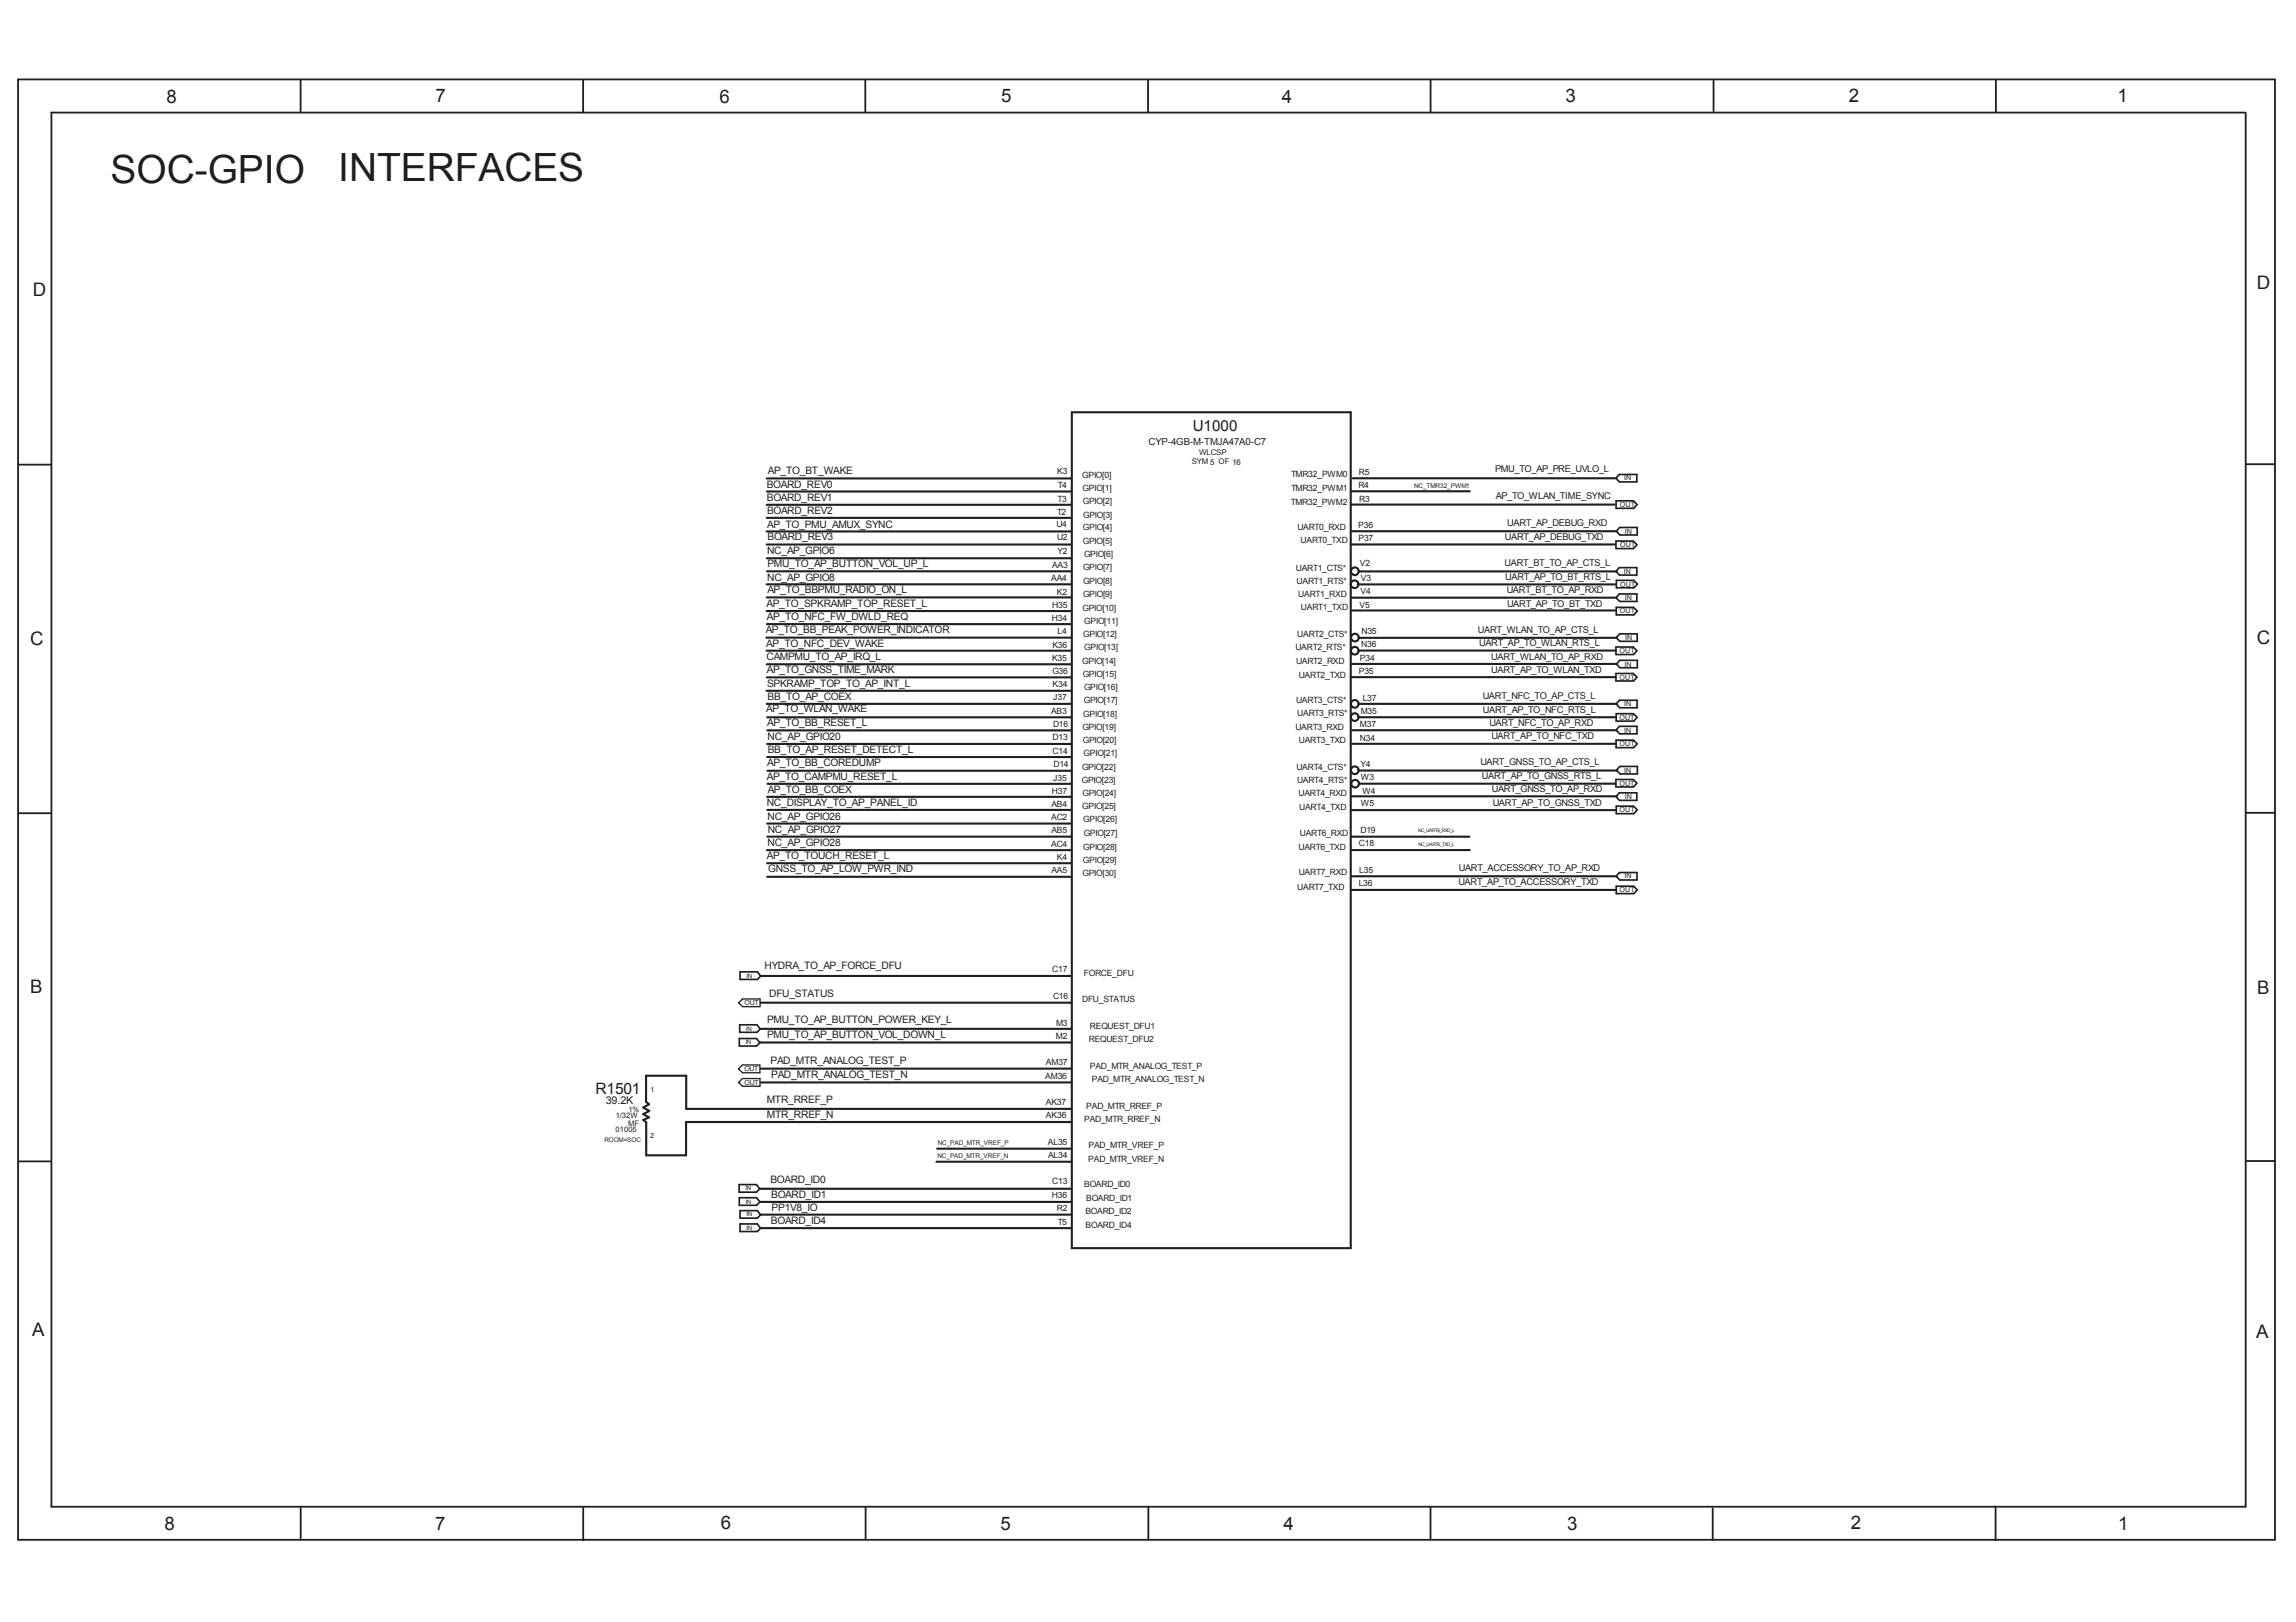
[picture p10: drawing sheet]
<svg xmlns="http://www.w3.org/2000/svg" width="297mm" height="210mm" viewBox="0 0 297 210" stroke-linecap="round" stroke-linejoin="round" font-family="sans-serif">
<defs><g id="words">
<g font-size="5" fill="#1e1e1e">
<text x="14.3" y="23.6">SOC-GPIO</text>
<text x="43.8" y="23.4">INTERFACES</text>
</g>
<g font-size="2.4" fill="#1e1e1e">
<text x="21.6" y="13.3">8</text>
<text x="56.3" y="13.1">7</text>
<text x="93.1" y="13.3">6</text>
<text x="129.5" y="13.2">5</text>
<text x="165.8" y="13.3">4</text>
<text x="202.5" y="13.2">3</text>
<text x="239.2" y="13.2">2</text>
<text x="273.9" y="13.2">1</text>
<text x="4.2" y="38.3">D</text>
<text x="292" y="37.4">D</text>
<text x="3.9" y="83.4">C</text>
<text x="292" y="83.3">C</text>
<text x="3.9" y="128.5">B</text>
<text x="292" y="128.6">B</text>
<text x="4.2" y="172.9">A</text>
<text x="291.9" y="173.2">A</text>
<text x="56.3" y="198">7</text>
<text x="93.3" y="197.9">6</text>
<text x="129.4" y="197.9">5</text>
<text x="166.1" y="197.9">4</text>
<text x="202.7" y="197.9">3</text>
<text x="239.4" y="197.9">2</text>
<text x="21.3" y="198">8</text>
<text x="274" y="198">1</text>
</g>
<g font-size="2" fill="#1e1e1e">
<text x="154.3" y="55.8">U1000</text>
<text x="77" y="141.6">R1501</text>
</g>
<text font-size="1.4" fill="#1e1e1e" x="78.4" y="142.9">39.2K</text>
<g font-size="1.3" fill="#1e1e1e">
<text x="148.6" y="57.5">CYP-4GB-M-TMJA47A0-C7</text>
<text x="99.2" y="63.1">BOARD_REV0</text>
<text x="99.2" y="64.8">BOARD_REV1</text>
<text x="99.3" y="61.4">AP_TO_BT_WAKE</text>
<text x="99.2" y="66.5">BOARD_REV2</text>
<text x="99.2" y="71.7">NC_AP_GPIO6</text>
<text x="99.3" y="68.3">AP_TO_PMU_AMUX_SYNC</text>
<text x="99.3" y="69.9">BOARD_REV3</text>
<text x="99.3" y="75.1">NC_AP_GPIO8</text>
<text x="99.3" y="73.4">PMU_TO_AP_BUTTON_VOL_UP_L</text>
<text x="99.3" y="76.7">AP_TO_BBPMU_RADIO_ON_L</text>
<text x="99.1" y="82">AP_TO_BB_PEAK_POWER_INDICATOR</text>
<text x="99.1" y="83.7">AP_TO_NFC_DEV_WAKE</text>
<text x="99.2" y="78.5">AP_TO_SPKRAMP_TOP_RESET_L</text>
<text x="99.2" y="80.2">AP_TO_NFC_FW_DWLD_REQ</text>
<text x="99.2" y="85.4">CAMPMU_TO_AP_IRQ_L</text>
<text x="99.2" y="87.1">AP_TO_GNSS_TIME_MARK</text>
<text x="99.2" y="89">SPKRAMP_TOP_TO_AP_INT_L</text>
<text x="99.1" y="92.2">AP_TO_WLAN_WAKE</text>
<text x="99.3" y="94">AP_TO_BB_RESET_L</text>
<text x="99.3" y="95.7">NC_AP_GPIO20</text>
<text x="99.3" y="90.6">BB_TO_AP_COEX</text>
<text x="99.2" y="100.9">AP_TO_CAMPMU_RESET_L</text>
<text x="99.3" y="99.1">AP_TO_BB_COREDUMP</text>
<text x="99.3" y="97.4">BB_TO_AP_RESET_DETECT_L</text>
<text x="99.2" y="104.3">NC_DISPLAY_TO_AP_PANEL_ID</text>
<text x="99.3" y="106.1">NC_AP_GPIO26</text>
<text x="99.3" y="102.6">AP_TO_BB_COEX</text>
<text x="99.3" y="107.8">NC_AP_GPIO27</text>
<text x="99.2" y="111.2">AP_TO_TOUCH_RESET_L</text>
<text x="99.3" y="109.5">NC_AP_GPIO28</text>
<text x="99.4" y="112.9">GNSS_TO_AP_LOW_PWR_IND</text>
<text x="98.9" y="125.4">HYDRA_TO_AP_FORCE_DFU</text>
<text x="99.5" y="129">DFU_STATUS</text>
<text x="99.2" y="132.4">PMU_TO_AP_BUTTON_POWER_KEY_L</text>
<text x="99.2" y="134.3">PMU_TO_AP_BUTTON_VOL_DOWN_L</text>
<text x="99.7" y="137.6">PAD_MTR_ANALOG_TEST_P</text>
<text x="99.2" y="142.7">MTR_RREF_P</text>
<text x="99.8" y="139.5">PAD_MTR_ANALOG_TEST_N</text>
<text x="99.2" y="144.6">MTR_RREF_N</text>
<text x="99.7" y="153">BOARD_ID0</text>
<text x="99.8" y="155">BOARD_ID1</text>
<text x="99.7" y="158.3">BOARD_ID4</text>
<text x="99.8" y="156.8">PP1V8_IO</text>
</g>
<g font-size="1.2" fill="#1e1e1e">
<text x="193.4" y="61.1">PMU_TO_AP_PRE_UVLO_L</text>
<text x="193.5" y="64.6">AP_TO_WLAN_TIME_SYNC</text>
<text x="194.7" y="69.9">UART_AP_DEBUG_TXD</text>
<text x="195" y="68">UART_AP_DEBUG_RXD</text>
<text x="194.7" y="73.3">UART_BT_TO_AP_CTS_L</text>
<text x="194.7" y="75.1">UART_AP_TO_BT_RTS_L</text>
<text x="194.9" y="76.7">UART_BT_TO_AP_RXD</text>
<text x="191.2" y="81.9">UART_WLAN_TO_AP_CTS_L</text>
<text x="191.4" y="83.6">UART_AP_TO_WLAN_RTS_L</text>
<text x="195" y="78.6">UART_AP_TO_BT_TXD</text>
<text x="192.9" y="85.3">UART_WLAN_TO_AP_RXD</text>
<text x="192.9" y="87">UART_AP_TO_WLAN_TXD</text>
<text x="191.8" y="90.4">UART_NFC_TO_AP_CTS_L</text>
<text x="191.9" y="92.2">UART_AP_TO_NFC_RTS_L</text>
<text x="192.7" y="93.9">UART_NFC_TO_AP_RXD</text>
<text x="192.9" y="95.6">UART_AP_TO_NFC_TXD</text>
<text x="191.5" y="98.9">UART_GNSS_TO_AP_CTS_L</text>
<text x="191.7" y="100.8">UART_AP_TO_GNSS_RTS_L</text>
<text x="193" y="102.5">UART_GNSS_TO_AP_RXD</text>
<text x="193.1" y="104.3">UART_AP_TO_GNSS_TXD</text>
<text x="188.7" y="112.7">UART_ACCESSORY_TO_AP_RXD</text>
<text x="188.7" y="114.5">UART_AP_TO_ACCESSORY_TXD</text>
</g>
<g font-size="1.1" fill="#1e1e1e">
<text x="136.8" y="61.4">K3</text>
<text x="136.8" y="64.9">T3</text>
<text x="136.8" y="63.2">T4</text>
<text x="140" y="61.9">GPIO[0]</text>
<text x="140.1" y="63.5">GPIO[1]</text>
<text x="140.1" y="65.3">GPIO[2]</text>
<text x="167" y="65.3">TMR32_PWM2</text>
<text x="167" y="61.7">TMR32_PWM0</text>
<text x="167" y="63.6">TMR32_PWM1</text>
<text x="175.7" y="63.1">R4</text>
<text x="175.8" y="61.4">R5</text>
<text x="175.8" y="64.9">R3</text>
<text x="136.7" y="68.3">U4</text>
<text x="136.8" y="69.9">U2</text>
<text x="136.8" y="66.6">T2</text>
<text x="136.8" y="71.7">Y2</text>
<text x="140.1" y="70.4">GPIO[5]</text>
<text x="140.1" y="68.6">GPIO[4]</text>
<text x="140.1" y="67">GPIO[3]</text>
<text x="167.8" y="68.6">UART0_RXD</text>
<text x="168.3" y="70.3">UART0_TXD</text>
<text x="175.7" y="68.4">P36</text>
<text x="175.8" y="70">P37</text>
<text x="136" y="75.2">AA4</text>
<text x="136.1" y="73.5">AA3</text>
<text x="136.7" y="77">K2</text>
<text x="140.1" y="75.6">GPIO[8]</text>
<text x="140.1" y="77.3">GPIO[9]</text>
<text x="140.1" y="73.8">GPIO[7]</text>
<text x="140.2" y="72.1">GPIO[6]</text>
<text x="167.6" y="73.8">UART1_CTS*</text>
<text x="167.7" y="75.5">UART1_RTS*</text>
<text x="168" y="77.3">UART1_RXD</text>
<text x="175.9" y="73.3">V2</text>
<text x="176" y="76.8">V4</text>
<text x="176.1" y="75.2">V3</text>
<text x="136.1" y="80.4">H34</text>
<text x="136.1" y="78.7">H35</text>
<text x="136.2" y="83.8">K36</text>
<text x="136.8" y="82">L4</text>
<text x="140" y="79">GPIO[10]</text>
<text x="140.1" y="82.4">GPIO[12]</text>
<text x="140.3" y="80.7">GPIO[11]</text>
<text x="167.8" y="82.4">UART2_CTS*</text>
<text x="168.3" y="78.9">UART1_TXD</text>
<text x="175.9" y="78.6">V5</text>
<text x="176.1" y="83.8">N36</text>
<text x="176.1" y="82.1">N35</text>
<text x="136.1" y="85.5">K35</text>
<text x="136.2" y="87.2">G36</text>
<text x="136.2" y="88.9">K34</text>
<text x="140" y="85.9">GPIO[14]</text>
<text x="140.1" y="87.7">GPIO[15]</text>
<text x="140.2" y="89.3">GPIO[16]</text>
<text x="140.3" y="84.2">GPIO[13]</text>
<text x="167.6" y="84.1">UART2_RTS*</text>
<text x="167.7" y="85.9">UART2_RXD</text>
<text x="168" y="87.7">UART2_TXD</text>
<text x="175.8" y="87.2">P35</text>
<text x="175.9" y="85.5">P34</text>
<text x="136" y="92.4">AB3</text>
<text x="136.2" y="95.8">D13</text>
<text x="136.2" y="94.1">D16</text>
<text x="136.3" y="90.6">J37</text>
<text x="140" y="94.5">GPIO[19]</text>
<text x="140.2" y="92.7">GPIO[18]</text>
<text x="140.2" y="91">GPIO[17]</text>
<text x="167.6" y="94.5">UART3_RXD</text>
<text x="167.7" y="91">UART3_CTS*</text>
<text x="167.8" y="92.7">UART3_RTS*</text>
<text x="175.9" y="94.1">M37</text>
<text x="175.9" y="95.8">N34</text>
<text x="176" y="92.4">M35</text>
<text x="176.3" y="90.7">L37</text>
<text x="136.2" y="97.5">C14</text>
<text x="136.3" y="101">J35</text>
<text x="136.3" y="99.3">D14</text>
<text x="140" y="101.3">GPIO[23]</text>
<text x="140" y="99.6">GPIO[22]</text>
<text x="140.1" y="96.2">GPIO[20]</text>
<text x="140.2" y="97.9">GPIO[21]</text>
<text x="167.7" y="99.6">UART4_CTS*</text>
<text x="167.8" y="101.3">UART4_RTS*</text>
<text x="168" y="96.1">UART3_TXD</text>
<text x="176" y="99.3">Y4</text>
<text x="176.1" y="100.9">W3</text>
<text x="136" y="106.1">AC2</text>
<text x="136" y="107.8">AB5</text>
<text x="136" y="104.5">AB4</text>
<text x="136.1" y="102.7">H37</text>
<text x="140" y="104.7">GPIO[25]</text>
<text x="140" y="103.1">GPIO[24]</text>
<text x="140.2" y="106.4">GPIO[26]</text>
<text x="168" y="103">UART4_RXD</text>
<text x="168.1" y="104.8">UART4_TXD</text>
<text x="176" y="107.8">D19</text>
<text x="176.1" y="104.3">W5</text>
<text x="176.3" y="102.7">W4</text>
<text x="136" y="109.6">AC4</text>
<text x="136" y="113">AA5</text>
<text x="136.7" y="111.3">K4</text>
<text x="140" y="113.4">GPIO[30]</text>
<text x="140.1" y="111.7">GPIO[29]</text>
<text x="140.1" y="110">GPIO[28]</text>
<text x="140.2" y="108.2">GPIO[27]</text>
<text x="168" y="110">UART6_TXD</text>
<text x="168" y="113.3">UART7_RXD</text>
<text x="168.2" y="108.2">UART6_RXD</text>
<text x="175.8" y="109.5">C18</text>
<text x="175.9" y="113">L35</text>
<text x="167.8" y="115.1">UART7_TXD</text>
<text x="175.8" y="114.7">L36</text>
<text x="136.1" y="125.8">C17</text>
<text x="136.2" y="129.2">C16</text>
<text x="140" y="129.6">DFU_STATUS</text>
<text x="140.2" y="126.3">FORCE_DFU</text>
<text x="135.3" y="137.9">AM37</text>
<text x="136.6" y="134.4">M2</text>
<text x="136.6" y="132.8">M3</text>
<text x="140.9" y="134.8">REQUEST_DFU2</text>
<text x="141" y="133.1">REQUEST_DFU1</text>
<text x="135.2" y="139.6">AM36</text>
<text x="135.3" y="143">AK37</text>
<text x="140.5" y="143.5">PAD_MTR_RREF_P</text>
<text x="141" y="138.3">PAD_MTR_ANALOG_TEST_P</text>
<text x="141.2" y="140">PAD_MTR_ANALOG_TEST_N</text>
<text x="135.3" y="144.7">AK36</text>
<text x="135.6" y="148.2">AL35</text>
<text x="135.6" y="149.9">AL34</text>
<text x="140.3" y="145.2">PAD_MTR_RREF_N</text>
<text x="140.8" y="148.6">PAD_MTR_VREF_P</text>
<text x="136.1" y="155.1">H36</text>
<text x="136.1" y="153.2">C13</text>
<text x="140.3" y="153.6">BOARD_ID0</text>
<text x="140.5" y="155.4">BOARD_ID1</text>
<text x="140.8" y="150.4">PAD_MTR_VREF_N</text>
<text x="136.7" y="156.7">R2</text>
<text x="136.8" y="158.5">T5</text>
<text x="140.4" y="157.2">BOARD_ID2</text>
<text x="140.5" y="158.9">BOARD_ID4</text>
</g>
<g font-size="1" fill="#1e1e1e">
<text x="155.1" y="58.9">WLCSP</text>
<text x="154.2" y="60.1">SYM 5 OF 16</text>
<text x="81.3" y="143.9">1%</text>
<text x="79.6" y="146.5">01005</text>
<text x="79.7" y="144.7">1/32W</text>
<text x="81.3" y="145.7">MF</text>
</g>
<g font-size=".9" fill="#1e1e1e">
<text x="209.6" y="65.6">OUT</text>
<text x="210.1" y="62.2">IN</text>
<text x="209.6" y="70.8">OUT</text>
<text x="210.2" y="69.1">IN</text>
<text x="209.6" y="75.9">OUT</text>
<text x="210.1" y="74.2">IN</text>
<text x="210.2" y="77.6">IN</text>
<text x="209.6" y="79.4">OUT</text>
<text x="210.2" y="82.8">IN</text>
<text x="209.5" y="87.9">OUT</text>
<text x="209.5" y="84.5">OUT</text>
<text x="210.2" y="86.3">IN</text>
<text x="209.5" y="93.1">OUT</text>
<text x="210.1" y="94.8">IN</text>
<text x="210.1" y="91.4">IN</text>
<text x="209.5" y="101.7">OUT</text>
<text x="209.5" y="96.6">OUT</text>
<text x="210.1" y="100">IN</text>
<text x="209.5" y="105.1">OUT</text>
<text x="210.2" y="103.4">IN</text>
<text x="210.2" y="113.7">IN</text>
<text x="209.5" y="115.5">OUT</text>
<text x="96.3" y="130">OUT</text>
<text x="84.2" y="141.3">1</text>
<text x="96.3" y="138.6">OUT</text>
<text x="96.3" y="140.3">OUT</text>
<text x="84.1" y="147.3">2</text>
</g>
<g font-size=".8" fill="#1e1e1e">
<text x="183" y="63.1">NC_TMR32_PWM1</text>
<text x="96.6" y="126.5">IN</text>
<text x="96.5" y="135.1">IN</text>
<text x="96.5" y="133.4">IN</text>
<text x="78.2" y="147.7">ROOM=SOC</text>
<text x="121.3" y="149.9">NC_PAD_MTR_VREF_N</text>
<text x="121.3" y="148.1">NC_PAD_MTR_VREF_P</text>
<text x="96.4" y="154">IN</text>
<text x="96.5" y="155.7">IN</text>
<text x="96.6" y="157.4">IN</text>
<text x="96.6" y="159.1">IN</text>
</g>
<g font-size=".6" fill="#1e1e1e">
<text x="183.5" y="107.6">NC_UART6_RXD_L</text>
<text x="183.5" y="109.5">NC_UART6_TXD_L</text>
</g>
</g></defs>
<g fill="none" stroke="#1e1e1e" stroke-width=".22">
<path d="M209.1 61.9l.4-.5h2.3v1h-2.3l-.4-.5M209.1 73.9l.4-.4h2.3v.9h-2.3l-.4-.4M209.1 77.3l.4-.4h2.3v.9h-2.3l-.4-.4M209.1 68.7l.4-.4h2.3v.9h-2.2l-.5-.4M211.7 70.4l-.4-.4h-2.2v1h2.2l.5-.5M211.7 65.2l-.4-.4h-2.2v1h2.3M211.8 79l-.5-.4h-2.2v1h2.3l.4-.5M211.8 65.3l-.5 .5M211.8 75.5l-.4-.4h-2.3v1h2.3l.4-.5M209.1 91.1l.4-.5h2.3v1h-2.2l-.5-.4M209.1 85.9l.5-.4h2.2v.9h-2.2l-.4-.4M209.5 94h2.3v1h-2.3l-.4-.5"/>
<path d="M209.5 94l-.4 .5M209.5 82h2.3v1h-2.2l-.5-.4M209.5 82l-.4 .5M209.6 99.2h2.2v1h-2.2l-.4-.5M209.6 99.2l-.5 .4M211.7 84.2l-.4-.5h-2.2v1h2.2l.4-.5M211.7 87.6l-.4-.4h-2.2v.9h2.2l.5-.4M211.7 96.2l-.4-.4h-2.2v1h2.3M211.8 92.8l-.5-.4h-2.2v.9h2.3l.4-.4M211.8 96.3l-.5 .5M209.1 103.1l.4-.5h2.3v1h-2.3l-.4-.5M209.1 113.4l.4-.5h2.3v1h-2.3l-.4-.4"/>
<path d="M211.7 101.3l-.4-.4h-2.2v.9h2.2l.4-.4M211.8 115.1l-.5-.4h-2.2v.9h2.3l.4-.4M211.8 104.8l-.5-.5h-2.2v1h2.3l.4-.5M95.6 134.4h2.3l.4 .5-.4 .5h-2.3zM95.7 132.6h2.2l.5 .6-.5 .4h-2.2zM95.7 125.8v.9h2.3l.4-.4M95.7 125.8h2.3l.4 .5M95.6 153.3v1h2.3l.4-.4M95.6 153.3h2.3l.4 .5M97.9 155l.4 .5-.4 .5h-2.3v-1h2.3M98 156.7l.4 .5-.4 .4h-2.3v-.9h2.3M98 158.4l.4 .5-.4 .5h-2.3v-1h2.3"/>
</g>
<path d="M95.6 129.8l.5-.5h2.2v1h-2.2zM96 137.8h2.3v1h-2.2l-.6-.5zM96.1 140.6h2.2v-1h-2.2l-.6 .5 .6 .5" fill="none" stroke="#1e1e1e" stroke-width=".17"/>
<g fill="none" stroke="#1e1e1e" stroke-width=".23">
<path d="M38.9 10.4v4M75.4 10.3v4.3M111.9 10.3v4.2M148.5 10.4v4M185.1 10.4v4.1M221.7 10.5v3.9M258.2 10.3v4.2M290.4 14.6h-283.7v180.4h283.8v-180.4M294.3 10.3h-292v189h292v-189M2.4 60.1h4.2M290.5 60.1h3.7M2.4 105.2h4.1"/>
<path d="M290.5 105.2h3.8M2.5 150.3h4M290.6 150.2h3.7M38.9 195.1v4.1M75.5 195v4.3M112 195.1v4.1M148.6 195.1v4.1M185.1 195.1v4.1M221.6 195.2v4.1M258.2 195v4.3"/>
</g>
<g fill="none" stroke="#1e1e1e" stroke-width=".27">
<path d="M138.7 53.4h36v108.1h-36zM99.2 68.8h39.3M99.2 75.6h39.3M99.2 79.1h39.3M99.2 70.5h39.4M99.2 65.3h39.3M99.2 61.9h39.4M99.2 77.3h39.4M99.2 67h39.4M99.2 72.2h39.4M99.2 63.6h39.4M99.2 73.9h39.4"/>
<path d="M174.8 63.6h15.3M174.8 65.3h34.1M174.9 77.3h34.1M174.9 70.5h34M174.9 68.7h34.1M174.9 79h34M175 61.9h34M175.8 73.9h33.2M175.8 75.6h33.2M99.1 82.5h39.4M99.2 89.4h39.3M99.2 84.2h39.3"/>
<path d="M99.2 91.1h39.4M99.2 86h39.3M99.2 87.7h39.4M99.2 80.8h39.4M99.2 96.3h39.4M99.2 92.8h39.4M99.3 98h39.3M99.3 94.5h39.3M99.3 99.7h39.3M174.9 87.6h34M174.9 85.9h34.2M174.9 96.3h34.1"/>
<path d="M174.9 94.5h34.1M175.8 99.7h33.4M175.8 91.1h33.3M175.8 84.2h33.2M175.8 82.5h33.3M175.8 92.8h33.1M99.2 110h39.4M99.2 111.7h39.4M99.2 106.6h39.4M99.2 103.1h39.4M99.3 113.5h39.3M99.3 108.3h39.3"/>
<path d="M99.3 104.8h39.3M99.3 101.4h39.4M174.8 113.4h34.2M174.8 108.3h15.3M174.9 103.1h34.1M174.9 115.2h34.1M174.9 110h15.2M174.9 104.8h34.1M175.9 101.4h33.1M98.3 134.9h40.3M98.4 133.1h40.2M98.4 126.3h40.1"/>
<path d="M98.4 138.3h40.1M98.4 129.8h40.2M98.3 153.8h40.3M98.3 155.5h40.3M98.4 158.9h40.2M98.4 157.2h40.1M98.5 140.1h40.1M121.1 150.3h17.5M121.2 148.7h17.3M138.6 143.5h-49.8v-4.3h-5.2v3.4l.4 .3-.8 .4 .8 .5-.8 .4 .8 .4-.8 .3 .4 .3v4.3h5.2v-4.3h49.8"/>
<circle cx="175.2" cy="75.6" r=".5"/>
<circle cx="175.3" cy="73.9" r=".5"/>
<circle cx="175.3" cy="92.8" r=".5"/>
<circle cx="175.3" cy="91.1" r=".5"/>
<circle cx="175.3" cy="99.7" r=".5"/>
<circle cx="175.3" cy="84.2" r=".5"/>
<circle cx="175.3" cy="82.5" r=".5"/>
<circle cx="175.3" cy="101.4" r=".5"/>
</g>
<path d="M95.6 138.3h.1M95.6 129.8h.1M95.6 140.1h.1M2.4 199.3h.1" fill="none" stroke="#1e1e1e" stroke-width=".13"/>
<path d="M98.3 134.9h.1M98.3 133.2h.1M98.4 126.3h.1M98.3 153.8h.1M98.3 155.5h.1M98.4 158.9h.1M98.4 157.2h.1" fill="none" stroke="#1e1e1e" stroke-width=".21"/>
<g fill="none" stroke="#1e1e1e" stroke-width=".14">
<path d="M209.1 61.9h.1M209.1 73.9h.1M209.1 77.4h.1M209.2 68.8h.1M211.7 70.5h.1M211.7 65.3h.1M211.7 79.1h.1M211.8 75.6h.1M209.1 94.5h.1M209.2 91.1h.1M209.2 82.5h.1M209.2 85.9h.1"/>
<path d="M209.2 99.7h.1M211.7 84.2h.1M211.7 87.6h.1M211.7 96.3h.1M211.7 92.8h.1M209.1 103.1h.1M209.1 113.4h.1M211.7 101.4h.1M211.7 115.2h.1M211.7 104.8h.1"/>
</g>
<use href="#words"/>
</svg>
